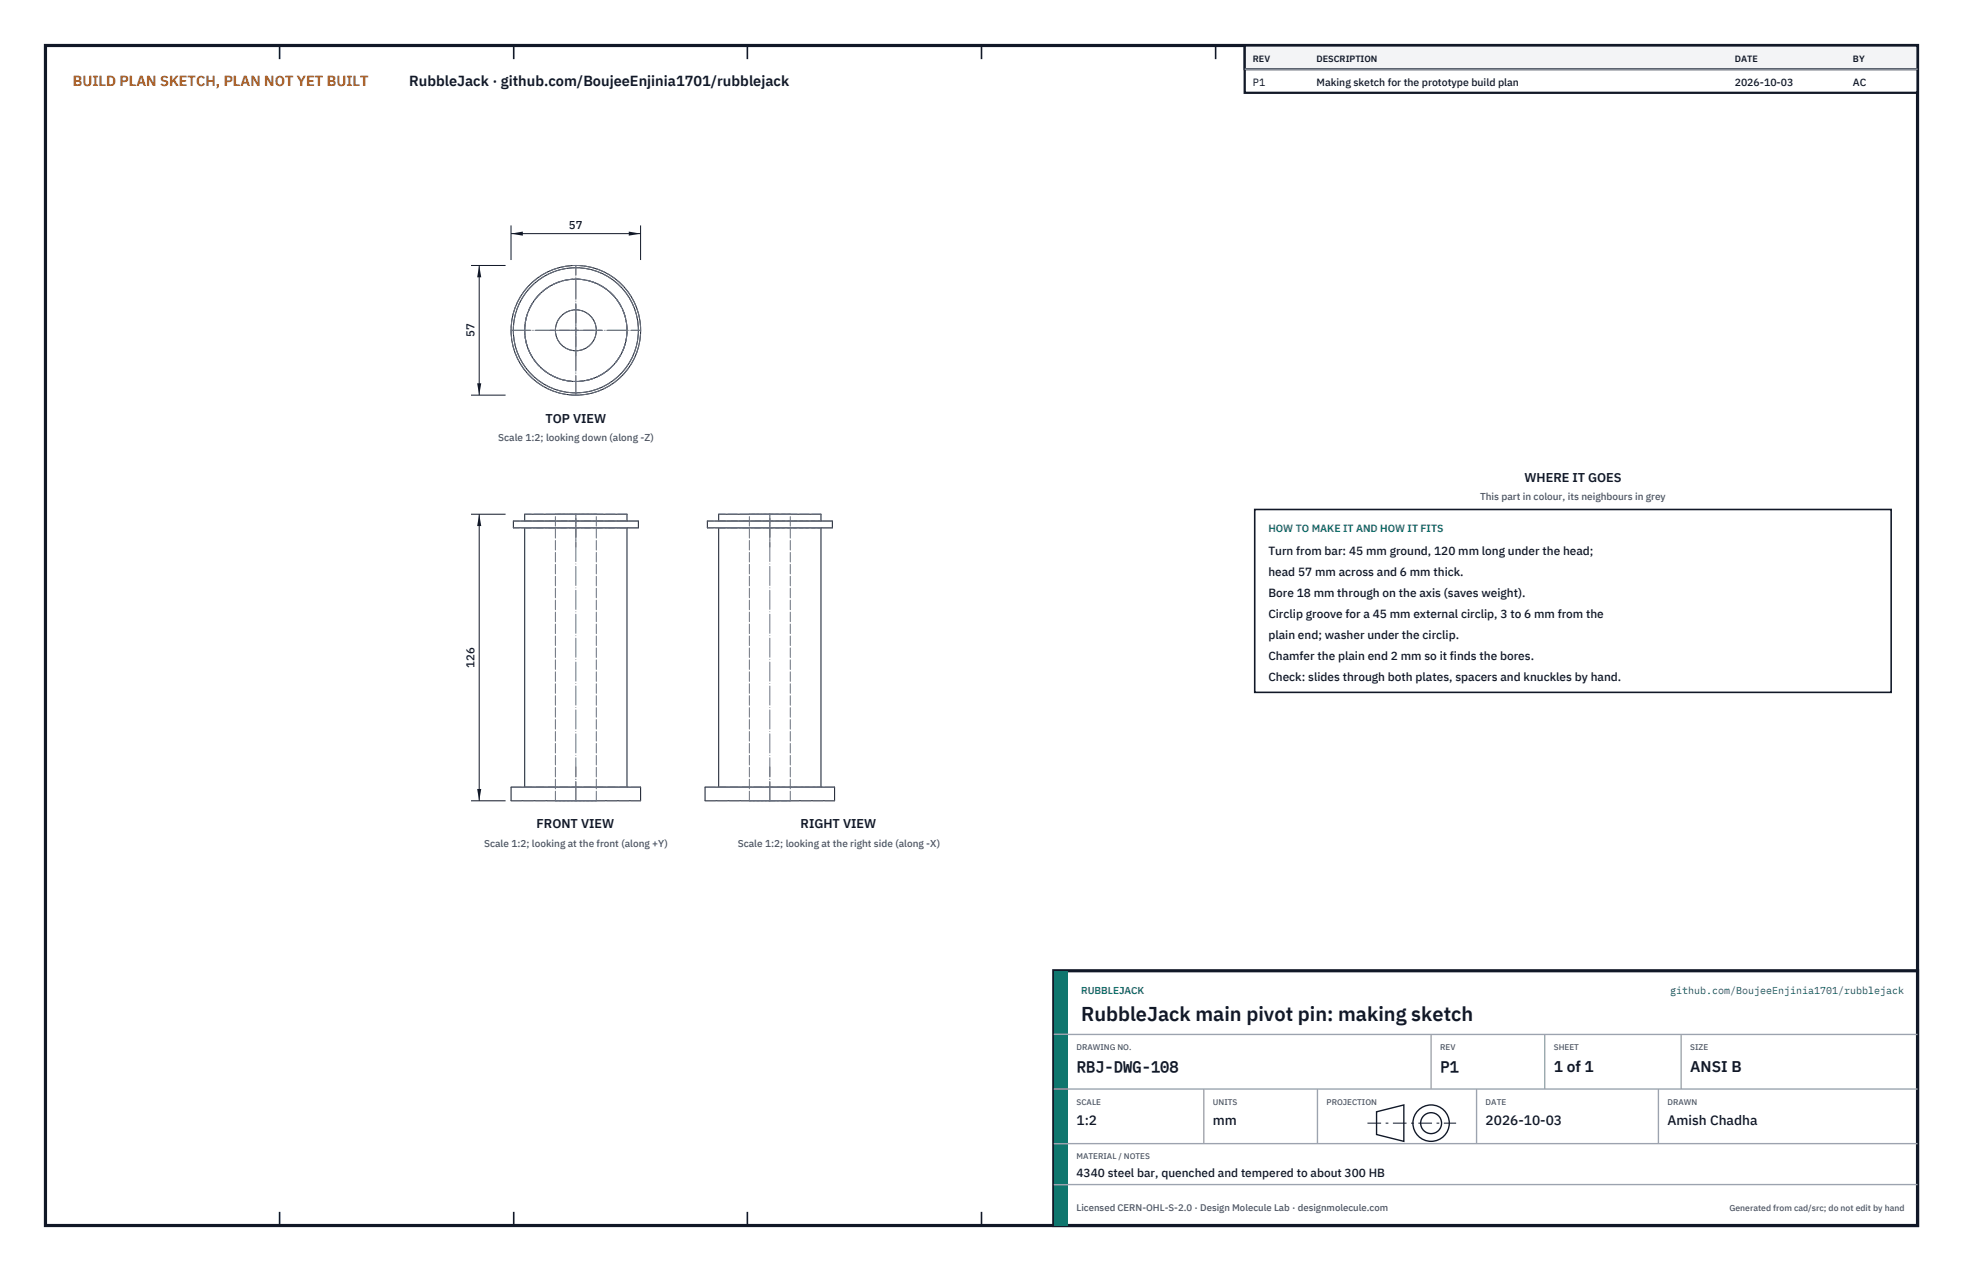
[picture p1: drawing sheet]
<svg xmlns="http://www.w3.org/2000/svg" width="432mm" height="279mm" viewBox="0 0 432 279" stroke-linecap="round" stroke-linejoin="round" font-family="sans-serif">
<defs><g id="words">
<text font-size="4.4" fill="#111827" x="237.8" y="224.4">RubbleJack main pivot pin: making sketch</text>
<g font-size="3.4" fill="#111827">
<text x="236.8" y="235.6">RBJ-DWG-108</text>
<text x="316.8" y="235.6">P1</text>
<text x="341.8" y="235.6">1 of 1</text>
<text x="371.8" y="235.6">ANSI B</text>
</g>
<text font-size="3.2" fill="#b45309" x="16" y="19">BUILD PLAN SKETCH, PLAN NOT YET BUILT</text>
<text font-size="3.2" fill="#111827" x="90" y="19">RubbleJack · github.com/BoujeeEnjinia1701/rubblejack</text>
<g font-size="3" fill="#111827">
<text x="236.8" y="247.2">1:2</text>
<text x="266.8" y="247.2">mm</text>
<text x="326.8" y="247.2">2026-10-03</text>
<text x="366.8" y="247.2">Amish Chadha</text>
</g>
<g font-size="2.8" fill="#111827">
<text x="120" y="93">TOP VIEW</text>
<text x="335.3" y="106">WHERE IT GOES</text>
<text x="118" y="182.1">FRONT VIEW</text>
<text x="176.1" y="182.1">RIGHT VIEW</text>
</g>
<g font-size="2.6" fill="#111827">
<text x="279" y="122">Turn from bar: 45 mm ground, 120 mm long under the head;</text>
<text x="279" y="126.6">head 57 mm across and 6 mm thick.</text>
<text x="279" y="131.2">Bore 18 mm through on the axis (saves weight).</text>
<text x="279" y="135.8">Circlip groove for a 45 mm external circlip, 3 to 6 mm from the</text>
<text x="279" y="140.4">plain end; washer under the circlip.</text>
<text x="279" y="145">Chamfer the plain end 2 mm so it finds the bores.</text>
<text x="279" y="149.6">Check: slides through both plates, spacers and knuckles by hand.</text>
<text x="236.8" y="258.8">4340 steel bar, quenched and tempered to about 300 HB</text>
</g>
<g font-size="2.5" fill="#111827">
<text x="125.2" y="50.4">57</text>
<text x="104.4" y="74.1" transform="rotate(-90 104.4 74.1)">57</text>
<text x="104.4" y="146.8" transform="rotate(-90 104.4 146.8)">126</text>
</g>
<g font-size="2.3" fill="#111827">
<text x="275.6" y="18.8">P1</text>
<text x="289.6" y="18.8">Making sketch for the prototype build plan</text>
<text x="381.6" y="18.8">2026-10-03</text>
<text x="407.6" y="18.8">AC</text>
</g>
<text font-size="2.3" fill="#0f766e" x="279" y="117">HOW TO MAKE IT AND HOW IT FITS</text>
<g font-size="2.2" fill="#4b5563">
<text x="109.6" y="97">Scale 1:2; looking down (along -Z)</text>
<text x="325.6" y="110">This part in colour, its neighbours in grey</text>
<text x="106.5" y="186.1">Scale 1:2; looking at the front (along +Y)</text>
<text x="162.3" y="186.1">Scale 1:2; looking at the right side (along -X)</text>
</g>
<g font-size="2.2" fill="#0f766e">
<text x="237.8" y="218.4">RUBBLEJACK</text>
<text x="367.4" y="218.4">github.com/BoujeeEnjinia1701/rubblejack</text>
</g>
<text font-size="2.1" fill="#4b5563" x="236.8" y="266.2">Licensed CERN-OHL-S-2.0 · Design Molecule Lab · designmolecule.com</text>
<g font-size="2" fill="#111827">
<text x="275.6" y="13.6">REV</text>
<text x="289.6" y="13.6">DESCRIPTION</text>
<text x="381.6" y="13.6">DATE</text>
<text x="407.6" y="13.6">BY</text>
</g>
<text font-size="1.9" fill="#4b5563" x="380.4" y="266.2">Generated from cad/src; do not edit by hand</text>
<g font-size="1.8" fill="#4b5563">
<text x="236.8" y="230.8">DRAWING NO.</text>
<text x="316.8" y="230.8">REV</text>
<text x="341.8" y="230.8">SHEET</text>
<text x="371.8" y="230.8">SIZE</text>
<text x="236.8" y="242.8">SCALE</text>
<text x="266.8" y="242.8">UNITS</text>
<text x="291.8" y="242.8">PROJECTION</text>
<text x="326.8" y="242.8">DATE</text>
<text x="366.8" y="242.8">DRAWN</text>
<text x="236.8" y="254.8">MATERIAL / NOTES</text>
</g>
</g></defs>
<path d="M10 10h411.8v259.4h-411.8z" fill="none" stroke="#111827" stroke-width=".7" stroke-linecap="butt"/>
<g fill="none" stroke="#111827" stroke-width=".35">
<path d="M61.5 10v3M113 10v3M164.4 10v3M215.9 10v3M267.4 10v3M318.9 10v3M370.3 10v3M61.5 266.4v3M113 266.4v3M164.4 266.4v3M215.9 266.4v3M267.4 266.4v3"/>
<path d="M318.9 266.4v3M370.3 266.4v3"/>
</g>
<g fill="none" stroke="#111727" stroke-width=".22">
<path d="M112.9 114.5h27.5v1.5h-27.5zM115.4 114.5v-1.5h22.5v1.5M115.4 116v57M137.9 116v57M155.6 114.5h27.5v1.5h-27.5zM158.1 114.5v-1.5h22.5v1.5M158.1 116v57M180.6 116v57M112.4 173h28.5v3h-28.5zM155.1 173h28.5v3h-28.5z"/>
<circle cx="126.7" cy="72.6" r="13.8"/>
<circle cx="126.7" cy="72.6" r="11.3"/>
<circle cx="126.7" cy="72.6" r="14.3"/>
<circle cx="126.7" cy="72.6" r="4.5"/>
</g>
<g fill="none" stroke="#6a7180" stroke-width=".22" stroke-dasharray="2.1 .5">
<path d="M115.4 116h22.5M115.4 114.5h22.5M122.2 113h9M131.2 113h-9M137.9 116h-22.5M137.9 113h-22.5M137.9 114.5h-22.5M140.4 116h-27.5M140.4 114.5h-27.5M158.1 116h11.2M158.1 114.5h11.2M164.8 113h4.5"/>
<path d="M169.3 116h11.3M169.3 113h4.5M169.3 114.5h11.3M173.8 113h-9M180.6 116h-22.5M180.6 113h-22.5M180.6 114.5h-22.5M183.1 116h-27.5M183.1 114.5h-27.5M115.4 173h22.5M122.2 176h9M122.2 176v-63"/>
<path d="M131.2 176h-9M131.2 176v-63M137.9 173h-22.5M140.9 173h-28.5M140.9 176h-28.5M158.1 173h11.2M164.8 176h4.5M164.8 176v-63M169.3 173h11.3M169.3 176h4.5M173.8 176h-9M173.8 176v-63"/>
<path d="M180.6 173h-22.5M183.6 173h-28.5M183.6 176h-28.5"/>
<circle cx="126.7" cy="72.6" r="13.8"/>
<circle cx="126.7" cy="72.6" r="11.3"/>
<circle cx="126.7" cy="72.6" r="14.3"/>
<circle cx="126.7" cy="72.6" r="4.5"/>
</g>
<g fill="none" stroke="#6a7180" stroke-width=".22" stroke-dasharray="4.2 .5 0 .5">
<path d="M112.4 72.6h28.5M112.6 72.6h28.1M121 72.6h11.3M126.7 78.2v-11.2M126.7 86.9v-28.5M126.7 86.7v-28.2M126.7 118v-5M169.3 118v-5M126.7 120.3v-7.3M169.3 120.3v-7.3M126.7 176v-7.4M126.7 176v-63"/>
<path d="M169.3 176v-7.4M169.3 176v-63"/>
</g>
<path d="M112.4 49.6v7.6M112.4 51.4h28.5M140.9 49.6v7.6" fill="none" stroke="#111827" stroke-width=".22"/>
<path d="M112.4 51.4l2.6-.5v.9zM138.3 50.9v.9l2.6-.4z" fill="#111827"/>
<path d="M103.6 58.4h7.6M105.4 58.4v28.5M103.6 86.9h7.6" fill="none" stroke="#111827" stroke-width=".22"/>
<path d="M105.4 58.4l-.4 2.6h.9zM105 84.3h.9l-.5 2.6z" fill="#111827"/>
<path d="M103.6 113h7.6M105.4 113v63M103.6 176h7.6" fill="none" stroke="#111827" stroke-width=".22"/>
<path d="M105.4 113l-.4 2.6h.9zM105 173.4h.9l-.5 2.6z" fill="#111827"/>
<path d="M276 112h140v40.2h-140z" fill="#fff" stroke="#111827" stroke-width=".35"/>
<path d="M273.8 10h148v10.4h-148z" fill="#fff" stroke="#111827" stroke-width=".5"/>
<path d="M273.8 10h148v5.2h-148z" fill="#f3f4f6" stroke="#111827" stroke-width=".5"/>
<path d="M273.8 15.2h148" fill="none" stroke="#9ca3af" stroke-width=".3"/>
<path d="M231.8 213.4h190v56h-190z" fill="#fff" stroke="#111827" stroke-width=".7" stroke-linecap="butt"/>
<path d="M231.8 213.4h3v56h-3z" fill="#0f766e"/>
<path d="M231.8 227.4h190M231.8 239.4h190M264.8 239.4v12M289.8 239.4v12M314.8 227.4v12M324.8 239.4v12M339.8 227.4v12M364.8 239.4v12M369.8 227.4v12M231.8 251.4h190M231.8 260.4h190" fill="none" stroke="#9ca3af" stroke-width=".3"/>
<g fill="none" stroke="#111827" stroke-width=".3">
<path d="M302.8 244.4l6-1.5v8l-6-1.5z"/>
<circle cx="314.8" cy="246.9" r="4"/>
<circle cx="314.8" cy="246.9" r="2.3"/>
</g>
<path d="M300.8 246.9h19.5" fill="none" stroke="#111827" stroke-width=".22" stroke-dasharray="3 1 .6 1" stroke-linecap="butt"/>
<use href="#words"/>
</svg>
